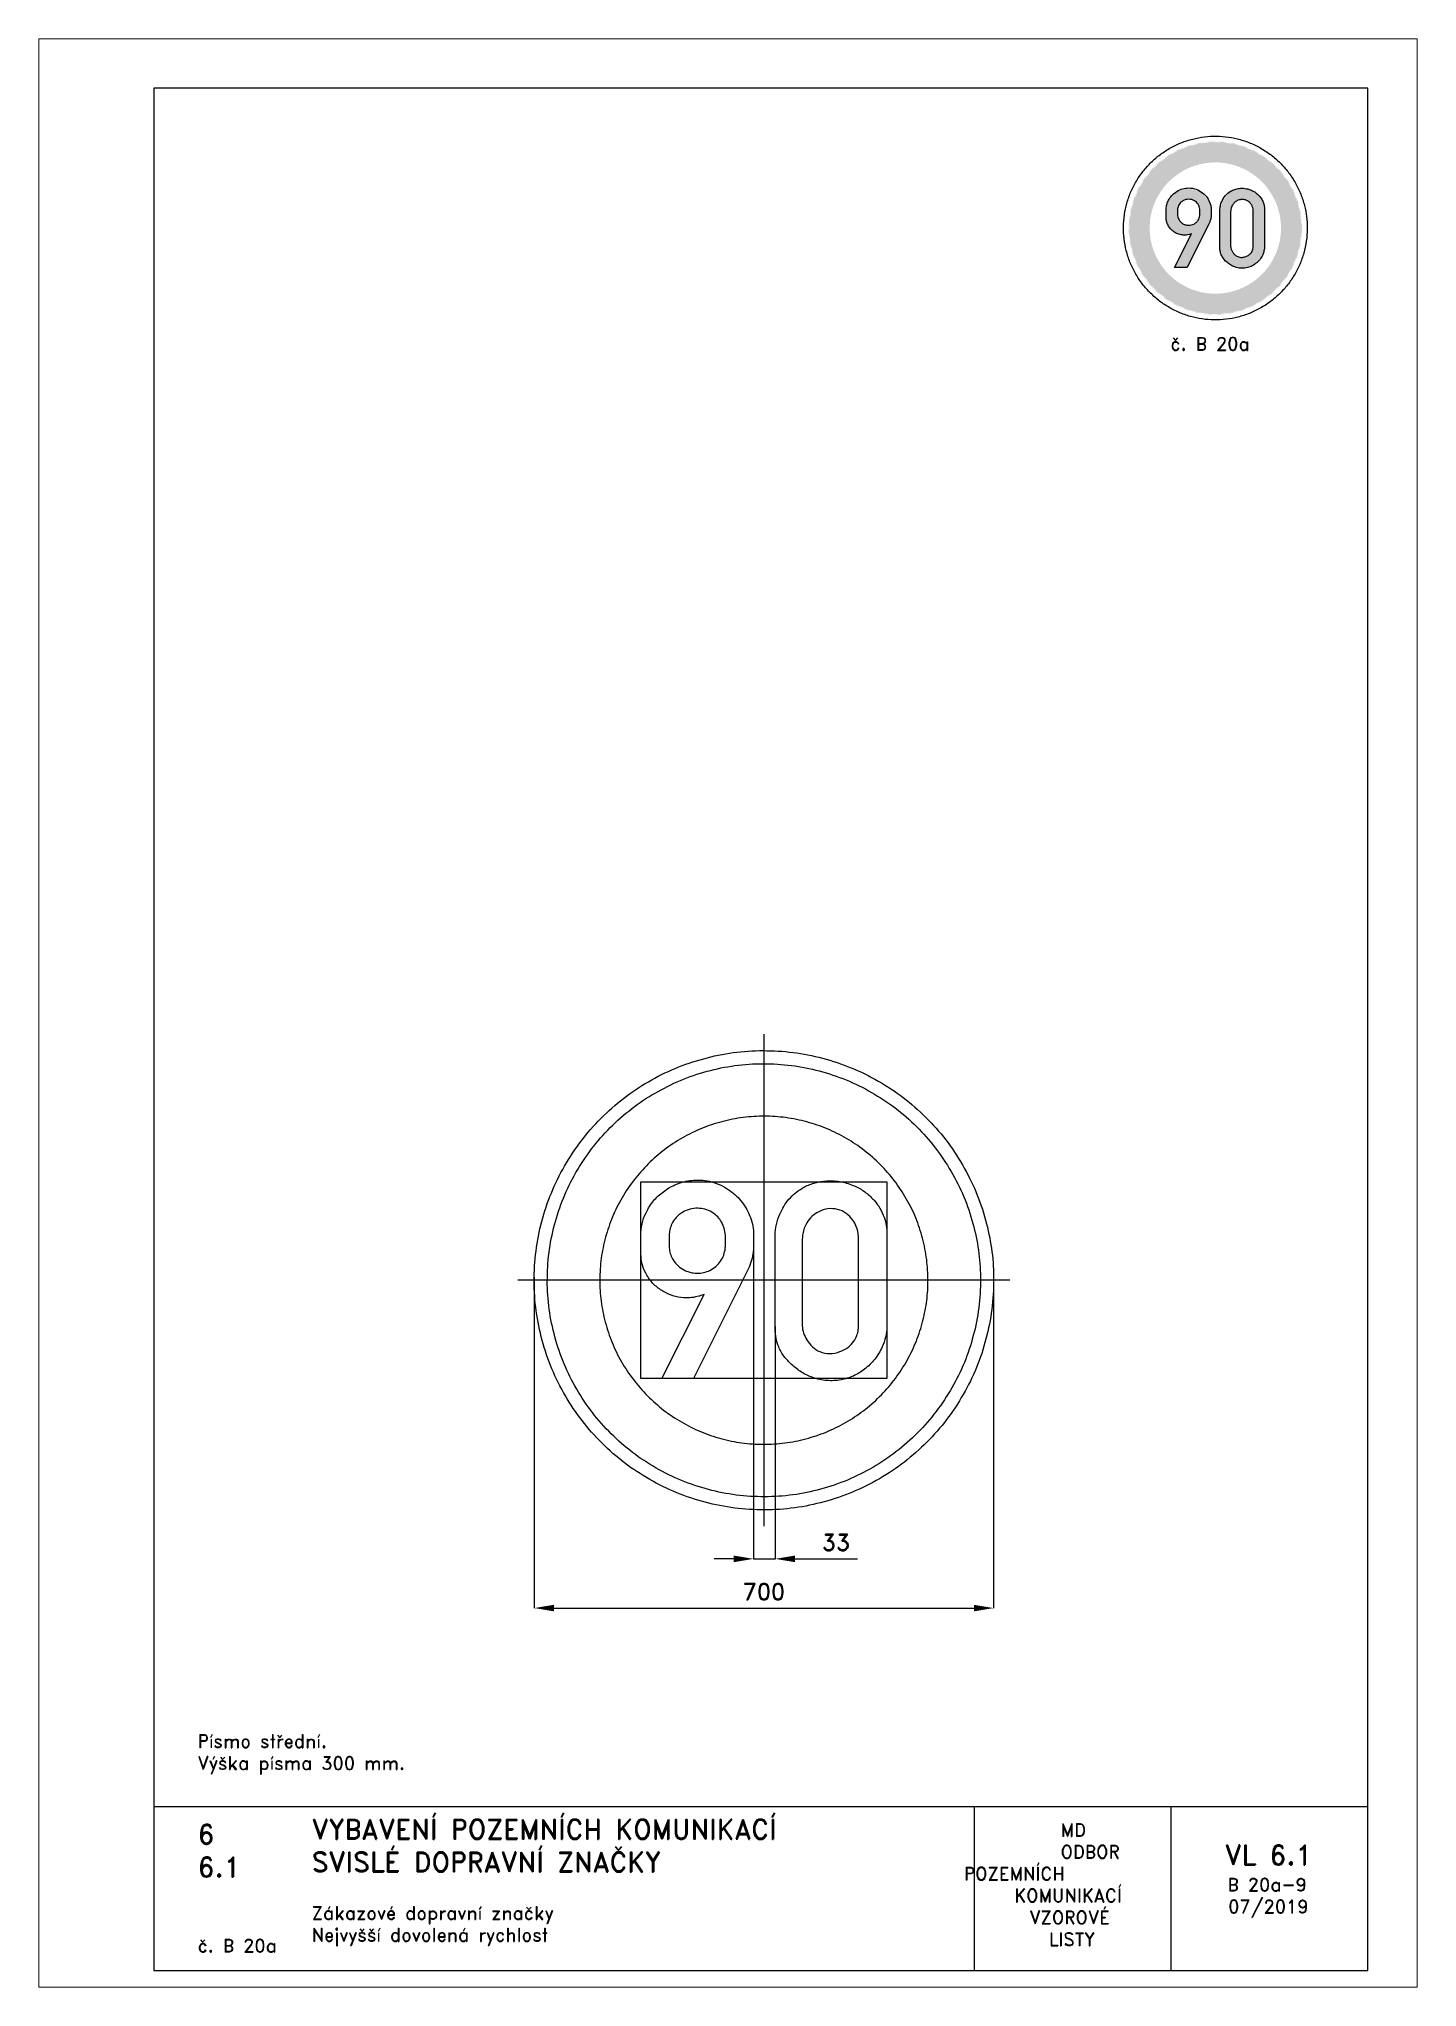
# Paper-space layout 'B 20a-9' of a CAD drawing. Header units: millimetres. Extents: x 0 to 210, y 0 to 297.
# The model-space entities are those that its viewports show. They can reach past a viewport. Long polylines and large blocks are cut down to what shows.
import ezdxf

# ---------------------------------------------------------------- set-up
doc = ezdxf.new("R2010")
doc.units = ezdxf.units.MM
doc.header["$LTSCALE"] = 5
doc.linetypes.add('ČERCHOVANÁX2', pattern=[2, 1, -0.5, 0, -0.5])
doc.linetypes.add('ČÁRKOVANÁX2', pattern=[1.5, 1, -0.5])
for name, color, linetype in [('Kóty', 2, 'Continuous'), ('Rozpiska', 7, 'Continuous'), ('Značka', 7, 'Continuous')]:
    doc.layers.add(name, color=color, linetype=linetype)
doc.layers.add('Rámeček', color=6, linetype='Continuous', plot=False)
doc.styles.get("Standard").update_dxf_attribs({"font": 'romand.shx', "height": 25})
doc.dimstyles.get("Standard").update_dxf_attribs({"dimtxt": 25, "dimasz": 30, "dimexe": 0.18, "dimexo": 0.0625, "dimgap": 12.5, "dimtad": 1, "dimdec": 0, "dimzin": 0, "dimdsep": 46, "dimtxsty": 'Standard', "dimcen": 0.09, "dimadec": 0, "dimazin": 0, "dimtfac": 1, "dimtdec": 0, "dimtofl": 0, "dimtmove": 0, "dimatfit": 3, "dimfxl": 1, "dimtolj": 1, "dimtzin": 0, "dimarcsym": 0})

psp = doc.layouts.new('B 20a-9')

# ---------------------------------------------------------------- texts
at = {"layer": 'Rozpiska', "color": 7, "attachment_point": 1}
for s, width, heights, insert, char_height in [('\\pi7.13433;{\\C6;č. B 20a}', 27.9829, [2.67], (165.28, 251.51), 2), ('Písmo střední.\\PVýška písma 300 mm. {\\H1.83333x; }', 155.5011, [0], (24.17, 38.48), 2), ('6', 149.0422, [0], (24.17, 24.77), 3), ('{\\C6;VYBAVENÍ POZEMNÍCH KOMUNIKACÍ\\P}SVISLÉ DOPRAVNÍ ZNAČKY{\\H1.34524x; }', 149.0422, [0], (41.56, 25.56), 3), ('\\pi14.7414;{\\C6;MD\\P\\pi2.36044;}ODBOR POZEMNÍCH{\\H1.57143x; }\\P\\pi7.69378;KOMUNIKACÍ{\\H1.5x; }\\P\\pi9.97949;{\\C6;VZOROVÉ\\H1.47619x; \\H0.67742x;\\P\\pi12.93187;LISTY\\H1.26984x; }', 33.1018, [0], (140.95, 24.95), 2), ('\\pi1.03113;{\\H1.5x;\\C6;VL 6.1\\P\\pi1.45967;\\H0.66667x;B 20a-9\\H1.66666x; \\H0.6x;\\P\\pi1.5549;07/2019\\H1.80159x; }', 16.0623, [0], (179.66, 21.61), 2), ('6.1', 149.0422, [0], (24.17, 19.78), 3), ('{\\C6;Zákazové dopravní značky\\P}Nejvyšší dovolená rychlost{\\H1.83333x; }', 149.0422, [0], (41.56, 12.29), 2), ('{\\C6;č. B 20a}', 21.5722, [2.67], (24.17, 7.31), 2)]:
    psp.add_mtext_dynamic_manual_height_columns(s, width=width, gutter_width=100, heights=heights, dxfattribs=dict(at, insert=insert, char_height=char_height))

msp = doc.modelspace()

# ---------------------------------------------------------------- texts
at = {"layer": 'Kóty', "insert": (110, -399.8), "char_height": 25, "attachment_point": 5}
msp.add_mtext('\\A1;33', dxfattribs=at)

# ---------------------------------------------------------------- blocks, each defined once
blk = doc.blocks.new('*D2')
at = {"layer": 'Defpoints', "color": 0, "transparency": 16777216}
for p in [(-349.9, 4.7), (350, 0.1), (350, -499.8)]:
    blk.add_point(p, dxfattribs=at)
at = {"layer": 'Kóty', "color": 0, "lineweight": -2, "transparency": 16777216}
for p, q in [((-349.9, 4.6), (-349.9, -500)), ((350, 0.1), (350, -500)), ((-319.9, -499.8), (320, -499.8))]:
    blk.add_line(p, q, dxfattribs=at)
at = {"layer": 'Kóty', "color": 0, "transparency": 16777216}
for points in [[(-319.9, -494.8), (-319.9, -504.8), (-349.9, -499.8)], [(320, -494.8), (320, -504.8), (350, -499.8)]]:
    blk.add_solid(points, dxfattribs=at)
at = {"layer": 'Kóty', "color": 0, "transparency": 16777216, "insert": (0.1, -474.8), "char_height": 25, "attachment_point": 5}
blk.add_mtext('\\A1;700', dxfattribs=at)

# ---------------------------------------------------------------- dimensions: what is measured, and where the dimension line sits
at = {"layer": 'Kóty'}
dim = msp.add_linear_dim(base=(350, -499.8), p1=(-349.9, 4.7), p2=(350, 0.1), dimstyle='Standard', dxfattribs=at)
dim.commit()
dim.dimension.update_dxf_attribs({"geometry": '*D2', "text_midpoint": (0.1, -474.8)})

# ---------------------------------------------------------------- linework, layer by layer
at = {"layer": 'Kóty'}
for p, q in [((-15.9, 47.9), (-15.9, -425)), ((17.2, -70.3), (17.2, -425)), ((-45.9, -424.8), (-75.9, -424.8)), ((47.2, -424.8), (142.7, -424.8))]:
    msp.add_line(p, q, dxfattribs=at)
msp.add_lwpolyline([(-15.9, -424.8), (17.2, -424.8)], dxfattribs=at)
for points in [[(-45.9, -419.8), (-45.9, -429.8), (-15.9, -424.8)], [(47.2, -419.8), (47.2, -429.8), (17.2, -424.8)]]:
    msp.add_solid(points, dxfattribs=at)
at = {"layer": 'Značka', "color": 6, "linetype": 'ČERCHOVANÁX2', "lineweight": 25, "ltscale": 5}
for p, q in [((0, 375), (0, -375)), ((375, 0), (-375, 0))]:
    msp.add_line(p, q, dxfattribs=at)
at = {"layer": 'Značka', "color": 5}
for points in [[(350, 0, -0.001625), (350, -2.3), (350, -4.6, -0.032168), (346.5, -50.2, -0.035721), (336.9, -95, -0.036668), (321.8, -138.3, -0.034758), (300.8, -179, -0.034053), (275, -216.8, -0.034445), (244.2, -250.7, -0.03455), (209.5, -280.6, -0.03444), (171, -305.4, -0.034409), (129.7, -325.2, -0.034438), (86.2, -339.2, -0.034425), (41.2, -347.7, -0.034424), (-4.6, -350, -0.034419), (-50.2, -346.5, -0.034407), (-95, -336.9, -0.034408), (-138.2, -321.7, -0.034422), (-179, -300.8, -0.034412), (-216.8, -275, -0.034416), (-250.7, -244.2, -0.03441), (-280.6, -209.5, -0.03441), (-305.4, -171, -0.034415), (-325.2, -129.8, -0.034415), (-339.2, -86.1, -0.034419), (-347.7, -41.2, -0.034415), (-350, 4.6, -0.034418), (-346.5, 50.2, -0.034417), (-336.9, 95, -0.034422), (-321.7, 138.2, -0.034426), (-300.8, 179, -0.03442), (-275, 216.8, -0.034413), (-244.2, 250.7, -0.034403), (-209.5, 280.6, -0.034421), (-171, 305.4, -0.034408), (-129.8, 325.2, -0.034417), (-86.2, 339.2, -0.034422), (-41.2, 347.7, -0.034424), (4.6, 350, -0.034419), (50.2, 346.5, -0.034406), (95, 336.9, -0.034428), (138.2, 321.7, -0.034446), (179, 300.8, -0.03443), (216.8, 275, -0.034407), (250.7, 244.2, -0.034396), (280.6, 209.5, -0.034484), (305.4, 171, -0.034412), (325.2, 129.8, -0.034079), (339.2, 86.1, -0.032792), (347.5, 43.4, -0.034265), (350, 0)], [(-155.5, -150), (-91.1, -21.8), (-94.8, -23), (-98.6, -24.1, -0.039147), (-110.2, -26.5, -0.046066), (-122.2, -26.8, -0.066123), (-138.6, -23.9, -0.062039), (-153.8, -16.8, -0.064426), (-167.6, -6.3, -0.067461), (-178.2, 7.5, -0.060685), (-184.5, 21.5, -0.062898), (-187.2, 36.6), (-187.3, 38.2), (-187.4, 39.9), (-187.3, 68.9, -0.001608), (-187.3, 71, -0.00528), (-187.3, 73.2, -0.057639), (-184.6, 90, -0.056045), (-178.1, 105.8, -0.065498), (-166.6, 122.9, -0.061121), (-151.1, 136.5, -0.069346), (-130.2, 147.6, -0.074466), (-107.1, 152.4, -0.086576), (-79.7, 150, -0.085305), (-54.6, 138.5, -0.080121), (-35.1, 121.2, -0.076167), (-21.9, 98.8, -0.044539), (-17.5, 85.9, -0.055026), (-15.8, 72.5, -0.006141), (-15.8, 70.7, -0.00187), (-15.8, 68.8), (-15.8, 48.8), (-16, 47.2), (-16.1, 45.5, -0.015211), (-17, 38.7, -0.023904), (-18.4, 32, -0.024164), (-20.3, 25.9, -0.019852), (-22.7, 19.9), (-23.6, 17.9), (-24.6, 15.8), (-107.1, -150), (-155.5, -150)], [(17.2, 63.1, -0.001817), (17.2, 65.8, -0.005814), (17.2, 68.5, -0.049027), (19.2, 84.9, -0.05002), (24.4, 100.8, -0.079573), (38.1, 123.4, -0.089114), (58.4, 140.2, -0.05985), (73.9, 147.3, -0.052068), (90.7, 150.9, -0.062048), (112.5, 150.9, -0.064535), (133.6, 145.5, -0.055473), (150, 137.4, -0.055491), (164.1, 125.8, -0.051088), (174.5, 113.3, -0.054858), (182, 99, -0.045245), (185.8, 86.6, -0.045995), (187.4, 73.9, -0.012228), (187.4, 69.4, -0.004148), (187.4, 64.9), (187.4, -65.8, -0.002362), (187.4, -68.5, -0.006722), (187.4, -71.2, -0.051812), (185.3, -86.7, -0.049673), (180.2, -101.7, -0.066782), (169, -120.4, -0.06587), (153.3, -135.7, -0.061078), (136.4, -146, -0.064137), (117.5, -151.8, -0.069704), (95.8, -152.9, -0.067493), (74.5, -148.2, -0.05683), (57.4, -140.1, -0.049583), (42.3, -128.5, -0.048043), (30.8, -116.1, -0.065823), (22.6, -101.7, -0.054774), (18.6, -88.5, -0.042348), (17.2, -74.8, -0.009335), (17.2, -70.3, -0.003056), (17.2, -65.8), (17.2, 63.1)], [(-58.6, 51.2), (-58.6, 69.1), (-58.8, 70.4), (-59, 71.8, 0.046164), (-61.4, 81.8, 0.065947), (-66, 91, 0.065643), (-72, 98.2, 0.05898), (-79.6, 103.8, 0.067307), (-89.8, 108.2, 0.069344), (-100.8, 109.7, 0.072111), (-112.6, 108.3, 0.068723), (-123.5, 103.7, 0.044965), (-129.6, 99.5, 0.047767), (-134.8, 94.3, 0.063416), (-140.2, 86, 0.065702), (-143.3, 76.8, 0.021288), (-144, 72.8, 0.007187), (-144.4, 68.9), (-144.4, 51.5), (-144.3, 49.3), (-144, 47.2, 0.051312), (-142, 38.8, 0.055493), (-138.2, 31, 0.075004), (-130.8, 21.9, 0.072362), (-121, 15.3, 0.044141), (-114.5, 12.6, 0.043818), (-107.7, 11.1), (-104.7, 10.7), (-101.6, 10.6, 0.057486), (-91.8, 11.7, 0.06079), (-82.4, 15.1, 0.069275), (-73.2, 21.1, 0.070535), (-65.9, 29.3, 0.064077), (-61.3, 38.4, 0.060792), (-58.9, 48.3), (-58.8, 49.7), (-58.6, 51.2)], [(58.4, 63.1), (58.4, -65.8, 0.003528), (58.4, -67.6, 0.00952), (58.4, -69.4, 0.073845), (60.5, -80.5, 0.059513), (65.6, -90.9, 0.070766), (74.1, -101.6, 0.094595), (85.3, -108.8, 0.108482), (100.3, -111.8, 0.087587), (115.7, -108.8, 0.078166), (127.9, -102.5, 0.088143), (137.2, -92.7, 0.061818), (141.6, -84.5, 0.061164), (143.8, -75.6, 0.025137), (144.3, -70.7, 0.008301), (144.4, -65.8), (144.4, 63.1, 0.00543), (144.1, 67.4, 0.016501), (143.6, 71.6, 0.058277), (140.8, 82.1, 0.064715), (135.4, 91.8, 0.088126), (125.3, 102, 0.097895), (112.2, 107.9, 0.099832), (97.6, 108.8, 0.088286), (83.5, 104.3, 0.074176), (73.1, 97.3, 0.07568), (65.4, 87.7, 0.052645), (61.5, 79.5, 0.046062), (59.3, 70.8, 0.014342), (58.8, 67, 0.004775), (58.4, 63.1)]]:
    msp.add_lwpolyline(points, format="xyb", dxfattribs=at)
at = {"layer": 'Značka', "color": 1}
for points in [[(330, 0, -0.001639), (330, -2.2), (330, -4.3, -0.032167), (326.7, -47.3, -0.035725), (317.6, -89.6, -0.036665), (303.4, -130.4, -0.034751), (283.6, -168.7, -0.034042), (259.2, -204.4, -0.034442), (230.3, -236.4, -0.034571), (197.5, -264.5, -0.03443), (161.2, -287.9, -0.034374), (122.3, -306.6, -0.034411), (81.2, -319.9, -0.034418), (38.8, -327.9, -0.034426), (-4.3, -330, -0.03444), (-47.4, -326.7, -0.034411), (-89.6, -317.6, -0.034427), (-130.3, -303.3, -0.034405), (-168.7, -283.6, -0.034412), (-204.4, -259.3, -0.034408), (-236.4, -230.3, -0.034409), (-264.5, -197.5, -0.034412), (-287.9, -161.2, -0.034422), (-306.6, -122.3, -0.034411), (-319.8, -81.2, -0.034422), (-327.9, -38.8, -0.034418), (-330, 4.3, -0.034417), (-326.7, 47.4, -0.034418), (-317.6, 89.6, -0.03442), (-303.3, 130.3, -0.034415), (-283.6, 168.7, -0.034423), (-259.3, 204.4, -0.034424), (-230.3, 236.4, -0.034421), (-197.5, 264.5, -0.034409), (-161.2, 287.9, -0.034412), (-122.3, 306.6, -0.034389), (-81.2, 319.9, -0.034393), (-38.8, 327.9, -0.034404), (4.3, 330, -0.03444), (47.4, 326.7, -0.03441), (89.6, 317.6, -0.034384), (130.3, 303.3, -0.03441), (168.7, 283.6, -0.034394), (204.4, 259.3, -0.034399), (236.4, 230.3, -0.034424), (264.5, 197.5, -0.034483), (287.9, 161.2, -0.034408), (306.6, 122.4, -0.034074), (319.8, 81.2, -0.03279), (327.7, 40.9, -0.034264), (330, 0)], [(250, 0), (250, 1.6), (250, 3.3, 0.032168), (247.5, 35.9, 0.035728), (240.6, 67.9, 0.036668), (229.9, 98.8, 0.034741), (214.9, 127.8, 0.034042), (196.4, 154.8, 0.034443), (174.4, 179.1, 0.034576), (149.6, 200.4, 0.034421), (122.2, 218.1, 0.03439), (92.7, 232.3, 0.034462), (61.5, 242.3, 0.034437), (29.4, 248.4, 0.034411), (-3.3, 250, 0.03444), (-35.9, 247.5, 0.034403), (-67.9, 240.6, 0.034424), (-98.7, 229.8, 0.034444), (-127.8, 214.9, 0.034412), (-154.8, 196.4, 0.034406), (-179.1, 174.5, 0.034418), (-200.4, 149.6, 0.034424), (-218.1, 122.2, 0.034423), (-232.3, 92.7, 0.034408), (-242.3, 61.5, 0.034415), (-248.4, 29.4, 0.034416), (-250, -3.3, 0.034419), (-247.5, -35.9, 0.03441), (-240.6, -67.9, 0.034422), (-229.8, -98.7, 0.034408), (-214.9, -127.8, 0.034422), (-196.4, -154.8, 0.034445), (-174.4, -179.1, 0.034454), (-149.6, -200.4, 0.034443), (-122.2, -218.1, 0.034435), (-92.7, -232.3, 0.034433), (-61.5, -242.3, 0.034434), (-29.4, -248.4, 0.034411), (3.3, -250, 0.03444), (35.9, -247.5, 0.034402), (67.9, -240.6, 0.034424), (98.7, -229.8, 0.034396), (127.8, -214.9, 0.034388), (154.8, -196.4, 0.034402), (179.1, -174.5, 0.034419), (200.4, -149.6, 0.034468), (218.1, -122.2, 0.034418), (232.3, -92.7, 0.034087), (242.3, -61.5, 0.032786), (248.2, -31, 0.03426), (250, 0)]]:
    msp.add_lwpolyline(points, format="xyb", dxfattribs=at)
at = {"layer": 'Značka', "color": 6, "linetype": 'ČÁRKOVANÁX2', "ltscale": 2.5}
msp.add_lwpolyline([(-187.4, -150), (-187.4, 150), (187.4, 150), (187.4, -150), (-187.4, -150)], dxfattribs=at)

msp.set_redraw_order([(e.dxf.handle, doc.entitydb.next_handle()) for e in msp.query("TEXT MTEXT ATTDEF DIMENSION ARC_DIMENSION")])  # texts and dimensions are drawn at this point

# ---------------------------------------------------------------- hatches: boundary and pattern name
at = {"layer": 'Značka'}
h = psp.add_hatch(color=10, dxfattribs=at)
h.dxf.hatch_style = 1
edge = h.paths.add_edge_path()
edge.add_arc((179.73, 268.19), 12.74, 359.5405, 359.929, ccw=False)
edge.add_arc((177.81, 268.18), 14.65, 359.3006, 359.6384, ccw=False)
edge.add_arc((179.04, 268.16), 13.43, 351.955, 359.325, ccw=False)
edge.add_arc((180.35, 267.97), 12.11, 343.7758, 351.9606, ccw=False)
edge.add_arc((180.58, 267.63), 11.79, 336.6387, 345.0392, ccw=False)
edge.add_arc((179.98, 267.89), 12.45, 328.6772, 336.6384, ccw=False)
edge.add_arc((179.66, 267.85), 12.7, 321.7736, 329.5729, ccw=False)
edge.add_arc((179.78, 267.76), 12.55, 313.8809, 321.7718, ccw=False)
edge.add_arc((179.69, 267.61), 12.5, 306.7375, 314.658, ccw=False)
edge.add_arc((179.66, 267.65), 12.55, 298.8589, 306.7471, ccw=False)
edge.add_arc((179.5, 267.59), 12.58, 291.7498, 299.6241, ccw=False)
edge.add_arc((179.5, 267.57), 12.56, 283.8761, 291.7598, ccw=False)
edge.add_arc((179.35, 267.53), 12.56, 276.735, 284.6201, ccw=False)
edge.add_arc((179.34, 267.53), 12.56, 268.8713, 276.7581, ccw=False)
edge.add_arc((179.17, 267.52), 12.55, 261.7509, 269.641, ccw=False)
edge.add_arc((179.18, 267.54), 12.56, 253.8664, 261.7495, ccw=False)
edge.add_arc((179.01, 267.57), 12.55, 246.7401, 254.6272, ccw=False)
edge.add_arc((179.01, 267.59), 12.57, 238.8712, 246.7526, ccw=False)
edge.add_arc((178.87, 267.67), 12.56, 231.7538, 239.6365, ccw=False)
edge.add_arc((178.87, 267.67), 12.57, 223.8658, 231.7475, ccw=False)
edge.add_arc((178.75, 267.79), 12.56, 216.7477, 224.6304, ccw=False)
edge.add_arc((178.75, 267.79), 12.56, 208.8687, 216.7517, ccw=False)
edge.add_arc((178.66, 267.93), 12.56, 201.7491, 209.6363, ccw=False)
edge.add_arc((178.67, 267.94), 12.56, 193.8724, 201.7555, ccw=False)
edge.add_arc((178.63, 268.09), 12.56, 186.7348, 194.6202, ccw=False)
edge.add_arc((178.62, 268.1), 12.56, 178.8724, 186.757, ccw=False)
edge.add_arc((178.63, 268.27), 12.56, 171.7542, 179.6377, ccw=False)
edge.add_arc((178.63, 268.26), 12.56, 163.865, 171.7509, ccw=False)
edge.add_arc((178.67, 268.43), 12.56, 156.7409, 164.6264, ccw=False)
edge.add_arc((178.68, 268.43), 12.56, 148.8694, 156.7543, ccw=False)
edge.add_arc((178.76, 268.57), 12.56, 141.7522, 149.6382, ccw=False)
edge.add_arc((178.76, 268.57), 12.56, 133.8635, 141.7498, ccw=False)
edge.add_arc((178.88, 268.69), 12.56, 126.746, 134.6322, ccw=False)
edge.add_arc((178.88, 268.69), 12.56, 118.8686, 126.7518, ccw=False)
edge.add_arc((179.03, 268.77), 12.56, 111.7511, 119.6342, ccw=False)
edge.add_arc((179.03, 268.76), 12.57, 103.8749, 111.753, ccw=False)
edge.add_arc((179.19, 268.8), 12.57, 96.7379, 104.6171, ccw=False)
edge.add_arc((179.19, 268.81), 12.56, 88.8738, 96.7556, ccw=False)
edge.add_arc((179.36, 268.82), 12.55, 81.751, 89.6409, ccw=False)
edge.add_arc((179.36, 268.81), 12.57, 73.8666, 81.7493, ccw=False)
edge.add_arc((179.52, 268.76), 12.57, 66.745, 74.6223, ccw=False)
edge.add_arc((179.52, 268.76), 12.56, 58.8705, 66.7532, ccw=False)
edge.add_arc((179.66, 268.67), 12.57, 51.7554, 59.635, ccw=False)
edge.add_arc((179.66, 268.67), 12.57, 43.8662, 51.7471, ccw=False)
edge.add_arc((179.79, 268.56), 12.56, 36.7461, 44.6321, ccw=False)
edge.add_arc((179.81, 268.57), 12.53, 28.8599, 36.7605, ccw=False)
edge.add_arc((179.87, 268.42), 12.56, 21.7328, 29.6163, ccw=False)
edge.add_arc((179.74, 268.37), 12.69, 13.9319, 21.7384, ccw=False)
edge.add_arc((179.93, 268.24), 12.54, 7.1924, 14.7052, ccw=False)
edge.add_arc((180.49, 268.31), 11.97, -0.6369, 7.2122, ccw=False)
edge = h.paths.add_edge_path(flags=16)
edge.add_line((189.27, 268.17), (189.27, 268.24))
edge.add_line((189.27, 268.24), (189.27, 268.3))
edge.add_arc((179.1, 268.18), 10.17, 0.6844, 8.0539)
edge.add_arc((180.09, 268.32), 9.17, 8.0409, 16.2269)
edge.add_arc((180.26, 268.58), 8.93, 14.9505, 23.3485)
edge.add_arc((179.8, 268.38), 9.43, 23.3698, 31.3267)
edge.add_arc((179.56, 268.41), 9.62, 30.4278, 38.2249)
edge.add_arc((179.66, 268.49), 9.51, 38.2162, 46.1073)
edge.add_arc((179.59, 268.6), 9.47, 45.3548, 53.2753)
edge.add_arc((179.56, 268.57), 9.51, 53.2514, 61.1371)
edge.add_arc((179.45, 268.62), 9.52, 60.373, 68.2515)
edge.add_arc((179.45, 268.64), 9.5, 68.2323, 76.1275)
edge.add_arc((179.33, 268.66), 9.51, 75.3776, 83.2669)
edge.add_arc((179.32, 268.66), 9.52, 83.2371, 91.1203)
edge.add_arc((179.2, 268.66), 9.51, 90.3678, 98.2577)
edge.add_arc((179.2, 268.65), 9.52, 98.2554, 106.1372)
edge.add_arc((179.07, 268.62), 9.51, 105.3563, 113.242)
edge.add_arc((179.07, 268.63), 9.51, 113.2544, 121.1449)
edge.add_arc((178.97, 268.55), 9.52, 120.3704, 128.2533)
edge.add_arc((178.96, 268.55), 9.52, 128.2332, 136.1162)
edge.add_arc((178.87, 268.47), 9.51, 135.3728, 143.2574)
edge.add_arc((178.87, 268.47), 9.51, 143.251, 151.1375)
edge.add_arc((178.81, 268.35), 9.52, 150.3695, 158.2551)
edge.add_arc((178.81, 268.35), 9.52, 158.2376, 166.1222)
edge.add_arc((178.78, 268.23), 9.52, 165.3806, 173.2639)
edge.add_arc((178.78, 268.23), 9.51, 173.2363, 181.1212)
edge.add_arc((178.78, 268.1), 9.51, 180.3693, 188.2562)
edge.add_arc((178.78, 268.1), 9.52, 188.2547, 196.1379)
edge.add_arc((178.81, 267.98), 9.51, 195.3554, 203.2429)
edge.add_arc((178.82, 267.98), 9.52, 203.2582, 211.1411)
edge.add_arc((178.88, 267.87), 9.51, 210.3687, 218.255)
edge.add_arc((178.88, 267.86), 9.51, 218.229, 226.1204)
edge.add_arc((178.97, 267.77), 9.5, 225.3683, 233.2619)
edge.add_arc((178.97, 267.77), 9.51, 233.2496, 241.1389)
edge.add_arc((179.08, 267.71), 9.51, 240.368, 248.2566)
edge.add_arc((179.09, 267.71), 9.51, 248.2354, 256.1245)
edge.add_arc((179.21, 267.68), 9.51, 255.378, 263.2665)
edge.add_arc((179.21, 267.69), 9.52, 263.237, 271.1204)
edge.add_arc((179.34, 267.68), 9.51, 270.3677, 278.2578)
edge.add_arc((179.34, 267.69), 9.52, 278.2556, 286.137)
edge.add_arc((179.46, 267.72), 9.51, 285.3563, 293.2419)
edge.add_arc((179.46, 267.73), 9.52, 293.2596, 301.1397)
edge.add_arc((179.57, 267.79), 9.52, 300.3581, 308.2367)
edge.add_arc((179.57, 267.79), 9.52, 308.2467, 316.1287)
edge.add_arc((179.66, 267.88), 9.52, 315.3841, 323.2689)
edge.add_arc((179.68, 267.87), 9.5, 323.2362, 331.1333)
edge.add_arc((179.72, 267.99), 9.51, 330.3784, 338.2625)
edge.add_arc((179.63, 268.02), 9.61, 338.2636, 346.0736)
edge.add_arc((179.77, 268.12), 9.5, 345.2938, 352.8086)
edge.add_arc((180.2, 268.07), 9.07, 352.7869, 360.6384)
h = psp.add_hatch(color=249, dxfattribs=at)
h.dxf.hatch_style = 1
edge = h.paths.add_edge_path()
edge.add_arc((194.71, 270.86), 14.75, 180.2194, 180.6358, ccw=False)
edge.add_arc((184.58, 270.82), 4.63, 178.9078, 180.2402, ccw=False)
edge.add_arc((183.33, 270.84), 3.38, 167.5712, 178.7984, ccw=False)
edge.add_arc((183.3, 270.85), 3.34, 156.1096, 167.5636, ccw=False)
edge.add_arc((183.34, 270.94), 3.35, 139.5922, 157.7906, ccw=False)
edge.add_arc((183.06, 271.19), 2.97, 119.431, 139.8008, ccw=False)
edge.add_arc((183.11, 271.34), 2.86, 107.9742, 121.6745, ccw=False)
edge.add_arc((183.24, 270.93), 3.3, 96.1033, 108.0255, ccw=False)
edge.add_arc((183.33, 270.7), 3.53, 82.9513, 97.1536, ccw=False)
edge.add_arc((183.36, 270.84), 3.39, 68.2794, 83.0492, ccw=False)
edge.add_arc((183.47, 270.9), 3.3, 57.0707, 69.7712, ccw=False)
edge.add_arc((183.47, 270.9), 3.3, 44.3848, 57.0894, ccw=False)
edge.add_arc((183.6, 270.93), 3.19, 33.9294, 45.6276, ccw=False)
edge.add_arc((183.79, 271.05), 2.96, 21.36, 33.92, ccw=False)
edge.add_arc((183.9, 271.04), 2.86, 12.1173, 22.4796, ccw=False)
edge.add_arc((183.96, 271.05), 2.8, 1.6148, 12.1487, ccw=False)
edge.add_arc((183.11, 270.98), 3.66, -0.504, 2.2984, ccw=False)
edge.add_arc((175.99, 271.03), 10.78, 358.6275, 359.5782, ccw=False)
edge.add_line((186.76, 270.77), (186.76, 265.54))
edge.add_arc((175.37, 265.36), 11.39, 0.3683, 0.9096, ccw=False)
edge.add_arc((182.76, 265.41), 4, -1.1962, 0.3443, ccw=False)
edge.add_arc((183.73, 265.4), 3.03, 346.6303, 358.4942, ccw=False)
edge.add_arc((183.58, 265.43), 3.18, 335.3378, 346.7128, ccw=False)
edge.add_arc((183.45, 265.4), 3.29, 321.5794, 336.8619, ccw=False)
edge.add_arc((183.41, 265.42), 3.34, 306.5921, 321.6667, ccw=False)
edge.add_arc((183.38, 265.3), 3.25, 294.3802, 308.3609, ccw=False)
edge.add_arc((183.44, 265.15), 3.1, 279.7483, 294.4273, ccw=False)
edge.add_arc((183.37, 265.18), 3.14, 265.0769, 281.026, ccw=False)
edge.add_arc((183.37, 265.28), 3.24, 249.7488, 265.1936, ccw=False)
edge.add_arc((183.33, 265.41), 3.35, 238.1601, 251.1706, ccw=False)
edge.add_arc((183.6, 265.84), 3.85, 226.8037, 238.158, ccw=False)
edge.add_arc((183.3, 265.65), 3.52, 217.2141, 228.2162, ccw=False)
edge.add_arc((182.52, 265.07), 2.54, 202.2044, 217.2683, ccw=False)
edge.add_arc((182.49, 265.09), 2.52, 190.5566, 203.0973, ccw=False)
edge.add_arc((183.22, 265.23), 3.26, 180.9351, 190.6349, ccw=False)
edge.add_arc((184.76, 265.33), 4.81, 179.6959, 181.8353, ccw=False)
edge.add_arc((194.62, 265.25), 14.66, 178.8825, 179.5828, ccw=False)
edge.add_line((179.96, 265.54), (179.96, 270.7))
edge = h.paths.add_edge_path(flags=16)
edge.add_line((181.6, 270.7), (181.6, 265.54))
edge.add_arc((186.7, 265.42), 5.1, 178.6409, 179.4495)
edge.add_arc((183.49, 265.46), 1.89, 179.864, 182.0457)
edge.add_arc((183.14, 265.46), 1.54, 182.2665, 199.1598)
edge.add_arc((183.53, 265.59), 1.95, 199.0885, 212.7118)
edge.add_arc((183.56, 265.52), 1.94, 210.4527, 226.6441)
edge.add_arc((183.21, 265.14), 1.42, 226.4081, 248.0233)
edge.add_arc((183.25, 265.13), 1.43, 246.4249, 271.1903)
edge.add_arc((183.25, 265.51), 1.81, 270.884, 290.9063)
edge.add_arc((183.33, 265.5), 1.77, 288.5207, 306.3986)
edge.add_arc((183.47, 265.32), 1.54, 306.3667, 326.5155)
edge.add_arc((183.52, 265.33), 1.51, 324.8127, 338.9624)
edge.add_arc((183.52, 265.34), 1.51, 338.8884, 352.8886)
edge.add_arc((183.1, 265.42), 1.94, 352.0639, 357.8236)
edge.add_arc((179.15, 265.57), 5.89, 357.7601, 359.6626)
edge.add_line((185.04, 265.54), (185.04, 270.7))
edge.add_arc((177.23, 270.27), 7.83, 3.1559, 4.4005)
edge.add_arc((182.46, 270.67), 2.57, 4.3303, 8.1116)
edge.add_arc((183.15, 270.76), 1.88, 8.3824, 21.7234)
edge.add_arc((183.31, 270.83), 1.71, 21.6491, 36.4601)
edge.add_arc((183.33, 270.9), 1.65, 34.7591, 54.9042)
edge.add_arc((183.42, 271.05), 1.48, 54.6081, 76.9727)
edge.add_arc((183.37, 271.06), 1.48, 75.0313, 97.8355)
edge.add_arc((183.39, 270.86), 1.68, 97.583, 117.7643)
edge.add_arc((183.34, 270.82), 1.7, 115.7011, 132.6698)
edge.add_arc((183.31, 270.85), 1.64, 132.6121, 149.9237)
edge.add_arc((183.34, 270.78), 1.71, 148.4904, 160.5445)
edge.add_arc((183.57, 270.7), 1.95, 160.5343, 171.0835)
edge.add_arc((184.31, 270.55), 2.71, 170.3724, 173.6592)
edge.add_arc((189.69, 269.96), 8.12, 173.6834, 174.7778)
edge = h.paths.add_edge_path()
edge.add_line((173.05, 262.17), (175.62, 267.3))
edge.add_line((175.62, 267.3), (175.47, 267.25))
edge.add_line((175.47, 267.25), (175.32, 267.21))
edge.add_arc((174.49, 270.14), 3.05, 276.8452, 285.8124, ccw=False)
edge.add_arc((174.55, 269.69), 2.59, 266.2627, 276.8128, ccw=False)
edge.add_arc((174.49, 269.63), 2.53, 252.3164, 267.4487, ccw=False)
edge.add_arc((174.54, 269.8), 2.71, 238.1845, 252.3846, ccw=False)
edge.add_arc((174.47, 269.84), 2.71, 225.1313, 239.8762, ccw=False)
edge.add_arc((174.39, 269.76), 2.59, 209.7252, 225.1626, ccw=False)
edge.add_arc((174.31, 269.79), 2.54, 197.335, 211.2259, ccw=False)
edge.add_arc((174.21, 269.76), 2.44, 183.0295, 197.4258, ccw=False)
edge.add_line((171.78, 269.63), (171.78, 269.7))
edge.add_line((171.78, 269.7), (171.77, 269.77))
edge.add_line((171.77, 269.77), (171.77, 270.93))
edge.add_arc((184.96, 270.78), 13.18, 179.005, 179.3735, ccw=False)
edge.add_arc((175.81, 270.94), 4.04, 177.7814, 178.9915, ccw=False)
edge.add_arc((174.74, 270.97), 2.96, 164.3107, 177.5061, ccw=False)
edge.add_arc((174.84, 270.94), 3.07, 151.4973, 164.3284, ccw=False)
edge.add_arc((174.96, 270.99), 3.16, 138.3595, 153.349, ccw=False)
edge.add_arc((175.14, 270.84), 3.39, 124.3684, 138.3588, ccw=False)
edge.add_arc((175.24, 270.86), 3.43, 110.1701, 126.0376, ccw=False)
edge.add_arc((175.16, 271.08), 3.19, 93.2014, 110.2363, ccw=False)
edge.add_arc((175.25, 271.08), 3.2, 74.9754, 94.7677, ccw=False)
edge.add_arc((175.25, 271.02), 3.26, 55.6618, 75.165, ccw=False)
edge.add_arc((175.33, 270.95), 3.27, 39.1994, 57.5226, ccw=False)
edge.add_arc((175.2, 270.84), 3.44, 21.8825, 39.3052, ccw=False)
edge.add_arc((175.59, 270.89), 3.06, 13.5207, 23.7216, ccw=False)
edge.add_arc((176.18, 271.03), 2.46, 0.9893, 13.5876, ccw=False)
edge.add_arc((175.66, 270.99), 2.98, 0.2354, 1.6429, ccw=False)
edge.add_arc((168.85, 270.96), 9.79, -0.2142, 0.2142, ccw=False)
edge.add_line((178.64, 270.93), (178.63, 270.12))
edge.add_line((178.63, 270.12), (178.63, 270.06))
edge.add_line((178.63, 270.06), (178.62, 269.99))
edge.add_arc((174.13, 270.45), 4.51, 350.7177, 354.2034, ccw=False)
edge.add_arc((175.76, 270.18), 2.87, 345.2951, 350.7724, ccw=False)
edge.add_arc((175.95, 270.1), 2.66, 340.3783, 345.9152, ccw=False)
edge.add_arc((175.41, 270.29), 3.23, 335.841, 340.3902, ccw=False)
edge.add_line((178.36, 268.97), (178.32, 268.89))
edge.add_line((178.32, 268.89), (178.28, 268.81))
edge.add_line((178.28, 268.81), (174.98, 262.17))
edge.add_line((174.98, 262.17), (173.05, 262.17))
edge = h.paths.add_edge_path(flags=16)
edge.add_line((176.92, 270.22), (176.92, 270.93))
edge.add_line((176.92, 270.93), (176.92, 270.99))
edge.add_line((176.92, 270.99), (176.91, 271.04))
edge.add_arc((174.69, 270.71), 2.24, 8.4273, 18.9998)
edge.add_arc((175.33, 270.94), 1.57, 18.8945, 33.9865)
edge.add_arc((175.41, 271.05), 1.43, 31.9888, 47.0116)
edge.add_arc((175.29, 270.93), 1.6, 46.9627, 60.4643)
edge.add_arc((175.23, 270.9), 1.67, 59.0193, 74.4217)
edge.add_arc((175.24, 270.95), 1.61, 74.3221, 90.1893)
edge.add_arc((175.2, 270.91), 1.65, 88.732, 105.2301)
edge.add_arc((175.21, 270.83), 1.73, 105.1071, 120.8325)
edge.add_arc((175.13, 270.88), 1.65, 119.2076, 129.5059)
edge.add_arc((175.07, 270.96), 1.55, 129.5304, 140.4696)
edge.add_arc((175.06, 270.94), 1.56, 139.6505, 154.165)
edge.add_arc((175.01, 270.96), 1.5, 154.0285, 169.0646)
edge.add_arc((175.36, 270.84), 1.87, 167.7198, 172.5979)
edge.add_arc((179, 270.38), 5.53, 172.6771, 174.3242)
edge.add_line((173.49, 270.93), (173.49, 270.23))
edge.add_line((173.49, 270.23), (173.5, 270.15))
edge.add_line((173.5, 270.15), (173.51, 270.06))
edge.add_arc((175.18, 270.29), 1.69, 187.7112, 199.4608)
edge.add_arc((175.07, 270.25), 1.57, 199.4454, 212.1506)
edge.add_arc((175.09, 270.21), 1.57, 210.6145, 227.772)
edge.add_arc((175.14, 270.26), 1.63, 227.6404, 244.1957)
edge.add_arc((175.17, 270.2), 1.6, 242.3003, 252.4101)
edge.add_arc((175.17, 270.21), 1.6, 252.3913, 262.4271)
edge.add_line((174.96, 268.61), (175.08, 268.6))
edge.add_line((175.08, 268.6), (175.2, 268.6))
edge.add_arc((175.21, 270.33), 1.73, 269.7345, 282.8948)
edge.add_arc((175.23, 270.24), 1.64, 282.8436, 296.7585)
edge.add_arc((175.3, 270.22), 1.6, 294.9848, 310.836)
edge.add_arc((175.32, 270.2), 1.57, 310.7693, 326.908)
edge.add_arc((175.31, 270.26), 1.6, 325.3244, 339.9896)
edge.add_arc((175.25, 270.28), 1.67, 339.8697, 353.7852)
edge.add_line((176.91, 270.1), (176.92, 270.16))
edge.add_line((176.92, 270.16), (176.92, 270.22))

# ---------------------------------------------------------------- linework, layer by layer
at = {"layer": 'Rozpiska', "color": 7}
for p, q in [((17.5, 27.5), (202.5, 27.5)), ((142.5, 27.5), (142.5, 2.5)), ((172.5, 27.5), (172.5, 2.5))]:
    psp.add_line(p, q, dxfattribs=at)
psp.add_lwpolyline([(17.5, 2.5), (202.5, 2.5), (202.5, 289.5), (17.5, 289.5)], close=True, dxfattribs=at)
at = {"layer": 'Značka', "color": 7}
psp.add_lwpolyline([(193.27, 268.17, -0.001705), (193.27, 268.08, -0.001496), (193.27, 267.99, -0.032167), (193.13, 266.16, -0.035715), (192.74, 264.37, -0.03668), (192.14, 262.64, -0.034754), (191.3, 261.01, -0.034047), (190.27, 259.5, -0.03445), (189.04, 258.14, -0.034552), (187.65, 256.95, -0.034435), (186.11, 255.96, -0.034406), (184.46, 255.16, -0.03444), (182.71, 254.6, -0.034426), (180.91, 254.26, -0.034424), (179.08, 254.17, -0.034419), (177.26, 254.31, -0.034404), (175.47, 254.7, -0.03441), (173.74, 255.3, -0.034425), (172.11, 256.14, -0.034409), (170.6, 257.17, -0.03442), (169.24, 258.4, -0.03442), (168.04, 259.79, -0.034424), (167.05, 261.33, -0.034416), (166.26, 262.98, -0.034404), (165.7, 264.73, -0.034414), (165.36, 266.53, -0.034412), (165.27, 268.36, -0.034409), (165.41, 270.18, -0.034407), (165.79, 271.97, -0.034413), (166.4, 273.7, -0.034421), (167.24, 275.33, -0.034424), (168.27, 276.84, -0.034413), (169.5, 278.2, -0.03441), (170.89, 279.39, -0.034415), (172.43, 280.39, -0.034406), (174.08, 281.18, -0.034418), (175.82, 281.74, -0.03442), (177.62, 282.08, -0.034424), (179.45, 282.17, -0.034418), (181.28, 282.03, -0.034404), (183.07, 281.65, -0.034426), (184.8, 281.04, -0.03445), (186.42, 280.2, -0.034429), (187.94, 279.17, -0.034406), (189.3, 277.94, -0.034394), (190.49, 276.55, -0.034474), (191.48, 275.01, -0.034411), (192.27, 273.36, -0.034084), (192.84, 271.62, -0.032798), (193.17, 269.91, -0.034253), (193.27, 268.17)], format="xyb", dxfattribs=at)
at = {"layer": 'Značka', "color": 249}
for points in [[(173.05, 262.17), (175.62, 267.3), (175.47, 267.25), (175.32, 267.21, -0.039147), (174.86, 267.11, -0.046066), (174.38, 267.1, -0.066123), (173.72, 267.22, -0.062039), (173.11, 267.5, -0.064426), (172.56, 267.92, -0.067461), (172.14, 268.47, -0.060685), (171.89, 269.03, -0.062898), (171.78, 269.63), (171.78, 269.7), (171.77, 269.77), (171.77, 270.93, -0.001608), (171.77, 271.01, -0.00528), (171.78, 271.1, -0.057639), (171.88, 271.77, -0.056045), (172.14, 272.41, -0.065498), (172.6, 273.09, -0.061121), (173.22, 273.63, -0.069346), (174.06, 274.08, -0.074466), (174.98, 274.27, -0.086576), (176.08, 274.17, -0.085305), (177.08, 273.71, -0.080121), (177.86, 273.02, -0.076167), (178.39, 272.12, -0.044539), (178.57, 271.61, -0.055026), (178.63, 271.07, -0.006141), (178.64, 271, -0.00187), (178.64, 270.93), (178.63, 270.12), (178.63, 270.06), (178.62, 269.99, -0.015211), (178.59, 269.72, -0.023904), (178.53, 269.45, -0.024164), (178.45, 269.21, -0.019852), (178.36, 268.97), (178.32, 268.89), (178.28, 268.81), (174.98, 262.17), (173.05, 262.17)], [(179.96, 270.7, -0.001817), (179.95, 270.8, -0.005814), (179.96, 270.91, -0.049027), (180.03, 271.57, -0.05002), (180.24, 272.2, -0.079573), (180.79, 273.11, -0.089114), (181.6, 273.78, -0.05985), (182.22, 274.07, -0.052068), (182.89, 274.21, -0.062048), (183.77, 274.21, -0.064535), (184.61, 273.99, -0.055473), (185.27, 273.67, -0.055491), (185.83, 273.2, -0.051088), (186.25, 272.71, -0.054858), (186.55, 272.13, -0.045245), (186.7, 271.64, -0.045995), (186.76, 271.13, -0.012228), (186.76, 270.95, -0.004148), (186.76, 270.77), (186.76, 265.54, -0.002362), (186.76, 265.43, -0.006722), (186.76, 265.32, -0.051812), (186.68, 264.7, -0.049673), (186.48, 264.11, -0.066782), (186.03, 263.35, -0.06587), (185.4, 262.75, -0.061078), (184.72, 262.33, -0.064137), (183.97, 262.1, -0.069704), (183.1, 262.05, -0.067493), (182.25, 262.24, -0.05683), (181.56, 262.57, -0.049583), (180.96, 263.03, -0.048043), (180.5, 263.53, -0.065823), (180.17, 264.11, -0.054774), (180.01, 264.63, -0.042348), (179.96, 265.18, -0.009335), (179.95, 265.36, -0.003056), (179.96, 265.54), (179.96, 270.7)], [(176.92, 270.22), (176.92, 270.93), (176.92, 270.99), (176.91, 271.04, 0.046164), (176.81, 271.44, 0.065947), (176.63, 271.81, 0.065643), (176.39, 272.1, 0.05898), (176.08, 272.32, 0.067307), (175.67, 272.5, 0.069344), (175.23, 272.56, 0.072111), (174.76, 272.5, 0.068723), (174.33, 272.32, 0.044965), (174.08, 272.15, 0.047767), (173.87, 271.94, 0.063416), (173.66, 271.61, 0.065702), (173.54, 271.24, 0.021288), (173.51, 271.09, 0.007187), (173.49, 270.93), (173.49, 270.23), (173.5, 270.15), (173.51, 270.06, 0.051312), (173.59, 269.72, 0.055493), (173.74, 269.41, 0.075004), (174.04, 269.05, 0.072362), (174.43, 268.78, 0.044141), (174.69, 268.68, 0.043818), (174.96, 268.61), (175.08, 268.6), (175.2, 268.6, 0.057486), (175.6, 268.64, 0.06079), (175.97, 268.78, 0.069275), (176.34, 269.01, 0.070535), (176.63, 269.35, 0.064077), (176.82, 269.71, 0.060792), (176.91, 270.1), (176.92, 270.16), (176.92, 270.22)], [(181.6, 270.7), (181.6, 265.54, 0.003528), (181.6, 265.47, 0.00952), (181.6, 265.4, 0.073845), (181.69, 264.95, 0.059513), (181.89, 264.54, 0.070766), (182.23, 264.11, 0.094595), (182.68, 263.82, 0.108482), (183.28, 263.7, 0.087587), (183.9, 263.82, 0.078166), (184.38, 264.07, 0.088143), (184.76, 264.46, 0.061818), (184.93, 264.79, 0.061164), (185.02, 265.15, 0.025137), (185.04, 265.34, 0.008301), (185.04, 265.54), (185.04, 270.7, 0.00543), (185.03, 270.87, 0.016501), (185.01, 271.04, 0.058277), (184.9, 271.46, 0.064715), (184.68, 271.84, 0.088126), (184.28, 272.25, 0.097895), (183.75, 272.49, 0.099832), (183.17, 272.52, 0.088286), (182.61, 272.35, 0.074176), (182.19, 272.06, 0.07568), (181.88, 271.68, 0.052645), (181.73, 271.35, 0.046062), (181.64, 271.01, 0.014342), (181.62, 270.85, 0.004775), (181.6, 270.7)]]:
    psp.add_lwpolyline(points, format="xyb", dxfattribs=at)

psp.set_redraw_order([(e.dxf.handle, doc.entitydb.next_handle()) for e in psp.query("TEXT MTEXT ATTDEF DIMENSION ARC_DIMENSION")])  # texts and dimensions are drawn at this point

# ---------------------------------------------------------------- viewports
at = {"layer": 'Rámeček'}
psp.add_viewport(center=(105, 148.5), size=(210, 297), view_center_point=(-54.71, 407.43), view_height=2970, dxfattribs=at)

doc.saveas('drawing.dxf')
